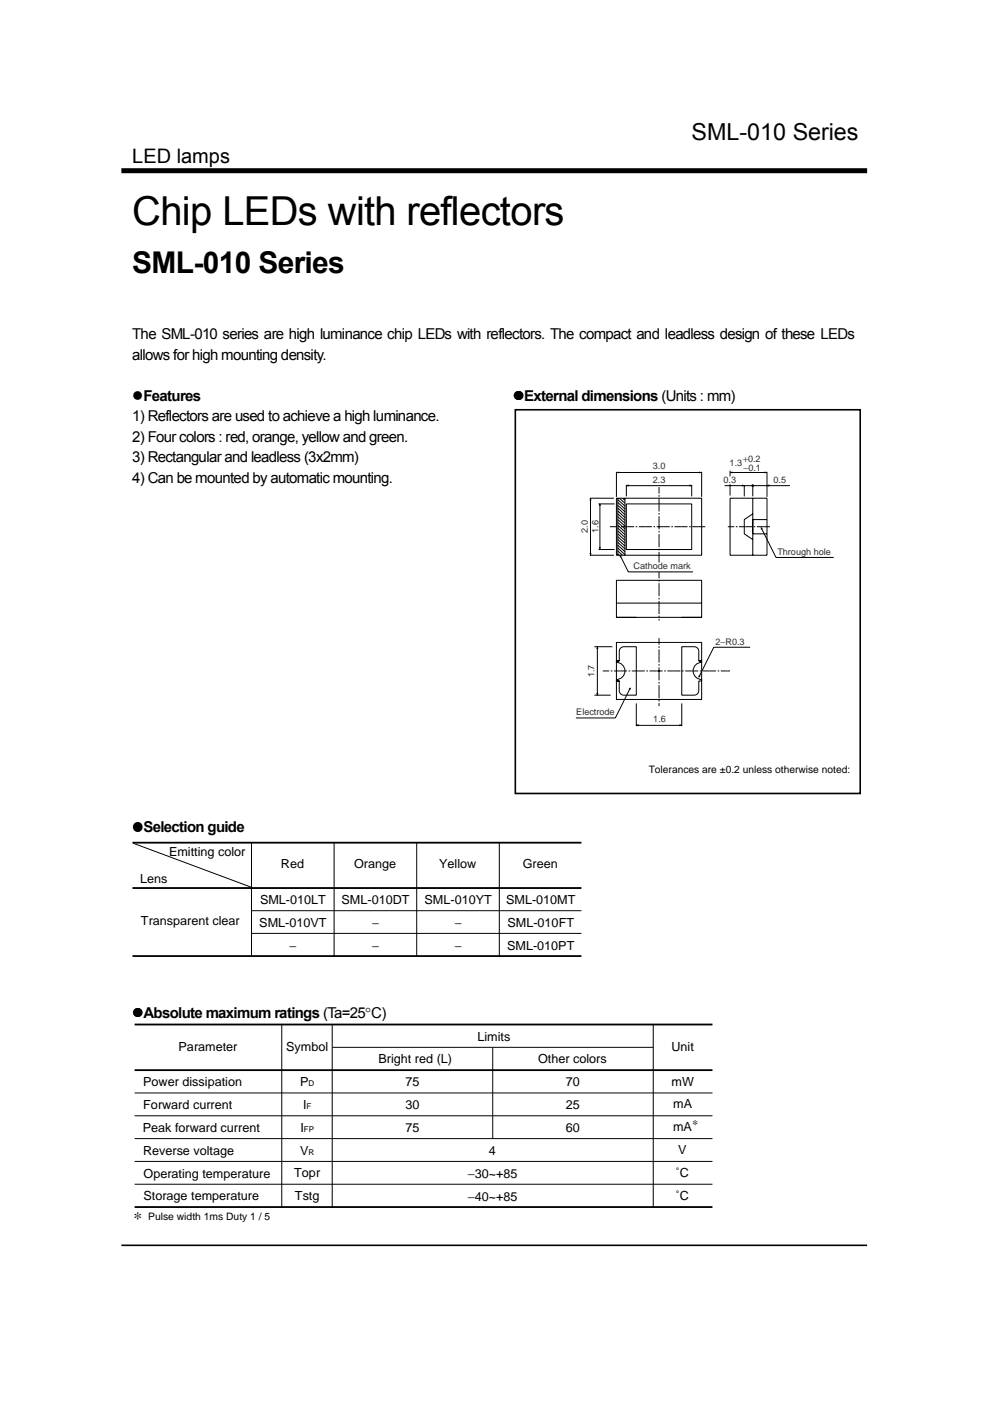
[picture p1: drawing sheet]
<svg xmlns="http://www.w3.org/2000/svg" width="210mm" height="297mm" viewBox="0 0 210 297" stroke-linecap="round" stroke-linejoin="round" font-family="sans-serif">
<defs><g id="words">
<text font-size="8.5" x="28" y="47.6">Chip LEDs with reflectors</text>
<text font-size="6.3" x="28" y="57.9">SML-010 Series</text>
<text font-size="5" x="146.6" y="29.6">SML-010 Series</text>
<text font-size="4.2" x="28" y="34.6">LED lamps</text>
<text font-size="3.8" x="28.3" y="259.1">∗</text>
<g font-size="3.2">
<text x="28" y="71.9">The SML-010 series are high luminance chip LEDs with reflectors. The compact and leadless design of these LEDs</text>
<text x="28" y="76.3">allows for high mounting density.</text>
<text x="28" y="85">!Features</text>
<text x="28" y="89.3">1) Reflectors are used to achieve a high luminance.</text>
<text x="108.8" y="85">!External dimensions (Units : mm)</text>
<text x="28" y="93.7">2) Four colors : red, orange, yellow and green.</text>
<text x="28" y="98">3) Rectangular and leadless (3x2mm)</text>
<text x="28" y="102.4">4) Can be mounted by automatic mounting.</text>
<text x="28.1" y="176.5">!Selection guide</text>
<text x="28.1" y="215.8">!Absolute maximum ratings (Ta=25°C)</text>
</g>
<g font-size="2.7">
<text x="101.2" y="220.7">Limits</text>
<text x="37.9" y="222.7">Parameter</text>
<text x="60.7" y="222.7">Symbol</text>
<text x="80.3" y="225.4">Bright red (L)</text>
<text x="114.1" y="225.4">Other colors</text>
<text x="142.4" y="222.9">Unit</text>
<text x="30.4" y="230.3">Power dissipation</text>
<text x="63.6" y="230.3">P</text>
<text x="86" y="230.3">75</text>
<text x="120" y="230.3">70</text>
<text x="142.4" y="230.2">mW</text>
<text x="30.4" y="235.2">Forward current</text>
<text x="63.7" y="240">I</text>
<text x="64.3" y="235.1">I</text>
<text x="86" y="235.1">30</text>
<text x="86" y="239.9">75</text>
<text x="120" y="235.1">25</text>
<text x="120" y="239.9">60</text>
<text x="142.7" y="239.8">mA</text>
<text x="142.7" y="235">mA</text>
<text x="146.7" y="239">∗</text>
<text x="30.3" y="240">Peak forward current</text>
<text x="30.3" y="244.8">Reverse voltage</text>
<text x="63.6" y="244.8">V</text>
<text x="103.7" y="244.9">4</text>
<text x="143.8" y="244.7">V</text>
<text x="30.4" y="249.7">Operating temperature</text>
<text x="62.4" y="249.6">Topr</text>
<text x="99.2" y="249.7">−30~+85</text>
<text x="143.2" y="249.5">˚C</text>
<text x="30.4" y="254.5">Storage temperature</text>
<text x="62.5" y="254.5">Tstg</text>
<text x="99.2" y="254.6">−40~+85</text>
<text x="143.2" y="254.4">˚C</text>
</g>
<g font-size="2.6">
<text x="35.8" y="181.4">Emitting color</text>
<text x="59.6" y="184">Red</text>
<text x="75.1" y="184">Orange</text>
<text x="93.1" y="184">Yellow</text>
<text x="110.8" y="184">Green</text>
<text x="29.7" y="187.2">Lens</text>
<text x="55.1" y="191.7">SML-010LT</text>
<text x="72.4" y="191.7">SML-010DT</text>
<text x="90" y="191.7">SML-010YT</text>
<text x="107.3" y="191.7">SML-010MT</text>
<text x="29.9" y="196.1">Transparent clear</text>
<text x="55" y="196.5">SML-010VT</text>
<text x="78.9" y="196.5">−</text>
<text x="96.4" y="196.5">−</text>
<text x="107.6" y="196.5">SML-010FT</text>
<text x="61.4" y="201.3">−</text>
<text x="78.9" y="201.3">−</text>
<text x="96.4" y="201.3">−</text>
<text x="107.5" y="201.3">SML-010PT</text>
</g>
<g font-size="2.2">
<text x="137.5" y="163.8">Tolerances are ±0.2 unless otherwise noted:</text>
<text x="31.4" y="258.7">Pulse width 1ms Duty 1 / 5</text>
</g>
<g font-size="1.9" fill="#332734">
<text x="138.4" y="99.4">3.0</text>
<text x="154.7" y="98.9">1.3</text>
<text x="157.5" y="98">+0.2</text>
<text x="157.6" y="99.8">−0.1</text>
<text x="138.4" y="102.4">2.3</text>
<text x="153.4" y="102.3">0.3</text>
<text x="164" y="102.3">0.5</text>
<text x="124.7" y="113" transform="rotate(-90 124.7 113)">2.0</text>
<text x="126.9" y="113" transform="rotate(-90 126.9 113)">1.6</text>
<text x="164.8" y="117.6">Through hole</text>
<text x="134.3" y="120.7">Cathode mark</text>
<text x="151.7" y="136.7">2−R0.3</text>
<text x="126" y="143.6" transform="rotate(-90 126 143.6)">1.7</text>
<text x="122.2" y="151.6">Electrode</text>
<text x="138.5" y="153.1">1.6</text>
</g>
<g font-size="1.7">
<text x="65.4" y="230.3">D</text>
<text x="64.4" y="240">FP</text>
<text x="65" y="235.1">F</text>
<text x="65.4" y="244.8">R</text>
</g>
</g></defs>
<path d="M25.7 36.2h158.2" fill="none" stroke="#000" stroke-width="1.1" stroke-linecap="butt"/>
<path d="M109.3 86.9h73.1v81.3h-73.1zM25.7 264h158.2" fill="none" stroke="#000" stroke-width=".34"/>
<g fill="none" stroke="#fff" stroke-width=".21">
<path d="M131 117.1l.7 .6M131 116.5l1.3 1.2M131 115.9l1.5 1.4M131 115.3l1.5 1.4M131 114.7l1.5 1.4M131 114.1l1.5 1.4M131 113.5l1.5 1.4M131 112.9l1.5 1.4M131 112.3l1.5 1.4M131 111.7l1.5 1.3M131 111.1l1.5 1.3M131 110.5l1.5 1.3"/>
<path d="M131 109.9l1.5 1.3M131 109.3l1.5 1.3M131 108.7l1.5 1.3M131 108l1.5 1.4M131 107.4l1.5 1.4M131 106.8l1.5 1.4M131 106.2l1.5 1.4M131 105.6l1.5 1.4M131.7 105.6l.8 .8"/>
</g>
<g fill="none" stroke="#000" stroke-width=".21">
<path d="M154.8 99.8v1.2M125.1 117.7h5.1M125.1 105.6h5.1M125.2 105.6v12.1M126.9 116.5h3.4M126.9 106.8h3.4M127.2 106.8v9.7M130.7 105.6h18.1v12.1h-18.1zM130.7 100v5.4M130.9 100.2h17.9M131 117.4l.3 .3M131 116.8l1 .9"/>
<path d="M131 116.2l1.5 1.4M131 115.6l1.5 1.4M131 115l1.5 1.4M131 114.4l1.5 1.4M131 113.8l1.5 1.4M131 113.2l1.5 1.4M131 112.6l1.5 1.4M131 112l1.5 1.3M131 111.4l1.5 1.3M131 110.8l1.5 1.3M131 110.2l1.5 1.3M131 109.6l1.5 1.3"/>
<path d="M131 109l1.5 1.3M131 108.4l1.5 1.3M131 107.7l1.5 1.4M131 107.1l1.5 1.4M131 106.5l1.5 1.4M131 105.9l1.5 1.4M131 105.6v12.1M131.3 105.6l1.2 1.1M131.4 117.7l1.8 3.6h13.7M132 105.6l.5 .5M132.5 105.6v12.1M132.8 106.8h13.9v9.7h-13.9z"/>
<path d="M132.8 103h13.9M132.8 102.8v2.4M146.7 102.8v2.4M148.8 100v5.4M153.6 103h13.9M154.8 100.2h7.8M154.8 102.7v2.4M154.8 105.6h7.8v12.1h-7.8zM157.8 102.8v2.4M159.6 102.8v2.4M159.6 105.6v12.1M159.6 109l-1.8 1.2v3l1.8 1.2"/>
<path d="M159.6 110.2h3M159.6 113.2h3M161.3 111.8l3.2 6.4h12.3M162.6 100v5.4M126 137.1h3.8M126.7 137.1v10.3M130.7 123h18.1v7.9h-18.1zM130.7 136.2h18.1v12.1h-18.1zM130.7 127.9h18.1M148.7 123l.1 .1M159 137.2h-7.7l-3.1 6.4M126 147.4h3.5"/>
<path d="M130.7 140.1h.6v-2a.96 .96 0 0 1 1-1h2.6v10.3h-2.6a.97 .97 0 0 1-1-1v-2h-.6M130.7 140.4a1.81 1.81 0 0 1 1.8 1.9 1.81 1.81 0 0 1-1.8 1.8M133.6 145.8l-3.1 6.4h-8.4M134.9 153.8h9.6M134.9 149.1v4.9M144.5 149.1v4.9M148.8 140.1h-.6v-2a.96 .96 0 0 0-1-1h-2.7v10.3h2.7a.97 .97 0 0 0 1-1v-2h.6M148.8 140.4a1.81 1.81 0 0 0-1.8 1.9 1.81 1.81 0 0 0 1.8 1.8M28.3 178.8l25 9.3M53.3 178.7v24M70.8 178.7v24M88.4 178.7v24"/>
<path d="M105.9 178.7v24M53.4 193.1h69.9M53.4 197.9h69.9M59.7 217.3v38.7M70.4 217.3v38.7M138.5 217.3v38.7M28.5 231.7h122.6M28.5 236.6h122.6M70.5 222.1h68M104.5 222.2v19.2M28.5 241.4h122.6M28.5 246.2h122.6"/>
<path d="M28.5 251.1h122.6"/>
</g>
<g fill="#000">
<path d="M148.2 99.9l.5 .3-.5 .2zM162.1 99.9l.5 .3-.5 .2zM125.2 105.7l.3 .4h-.6zM124.9 117.3h.6l-.3 .4zM127.2 106.9l.2 .4h-.4zM127 116h.4l-.2 .5zM130.7 100.2l.5-.3v.5zM131.4 117.7l.4 .3-.4 .2zM132.8 102.9l.5-.2v.5zM146.2 102.7l.4 .2-.4 .3zM154.8 100.2l.5-.3v.5zM157.3 102.7l.5 .2-.5 .3z"/>
<path d="M161.3 111.8l.5 .3-.5 .2zM162.6 102.9l.5-.2v.5zM126.6 137.1l.3 .5h-.5zM126.4 146.9h.5l-.3 .5zM133.3 146.1l.4-.3v.5zM134.9 153.8l.5-.3v.5zM144.1 153.5l.4 .3-.4 .2zM148.1 143.1l.5 .2-.5 .4z"/>
<circle cx="159.6" cy="103" r=".29"/>
</g>
<path d="M129.3 111.7h20.5M139.7 103.3v15.9M154.3 111.7h9.1M139.7 121.3v10.3M139.7 135.3v14.4M127.8 142.3h27" fill="none" stroke="#000" stroke-width=".21" stroke-dasharray="1.4 .3 .3 .3 1.4 0" stroke-linecap="butt"/>
<path d="M28.1 178.7h95.2M28.1 188.3h95.2M28.1 202.7h95.2M28.5 217.2h122.6M28.5 226.9h122.6M28.5 255.9h122.6" fill="none" stroke="#000" stroke-width=".39"/>
<use href="#words"/>
</svg>
